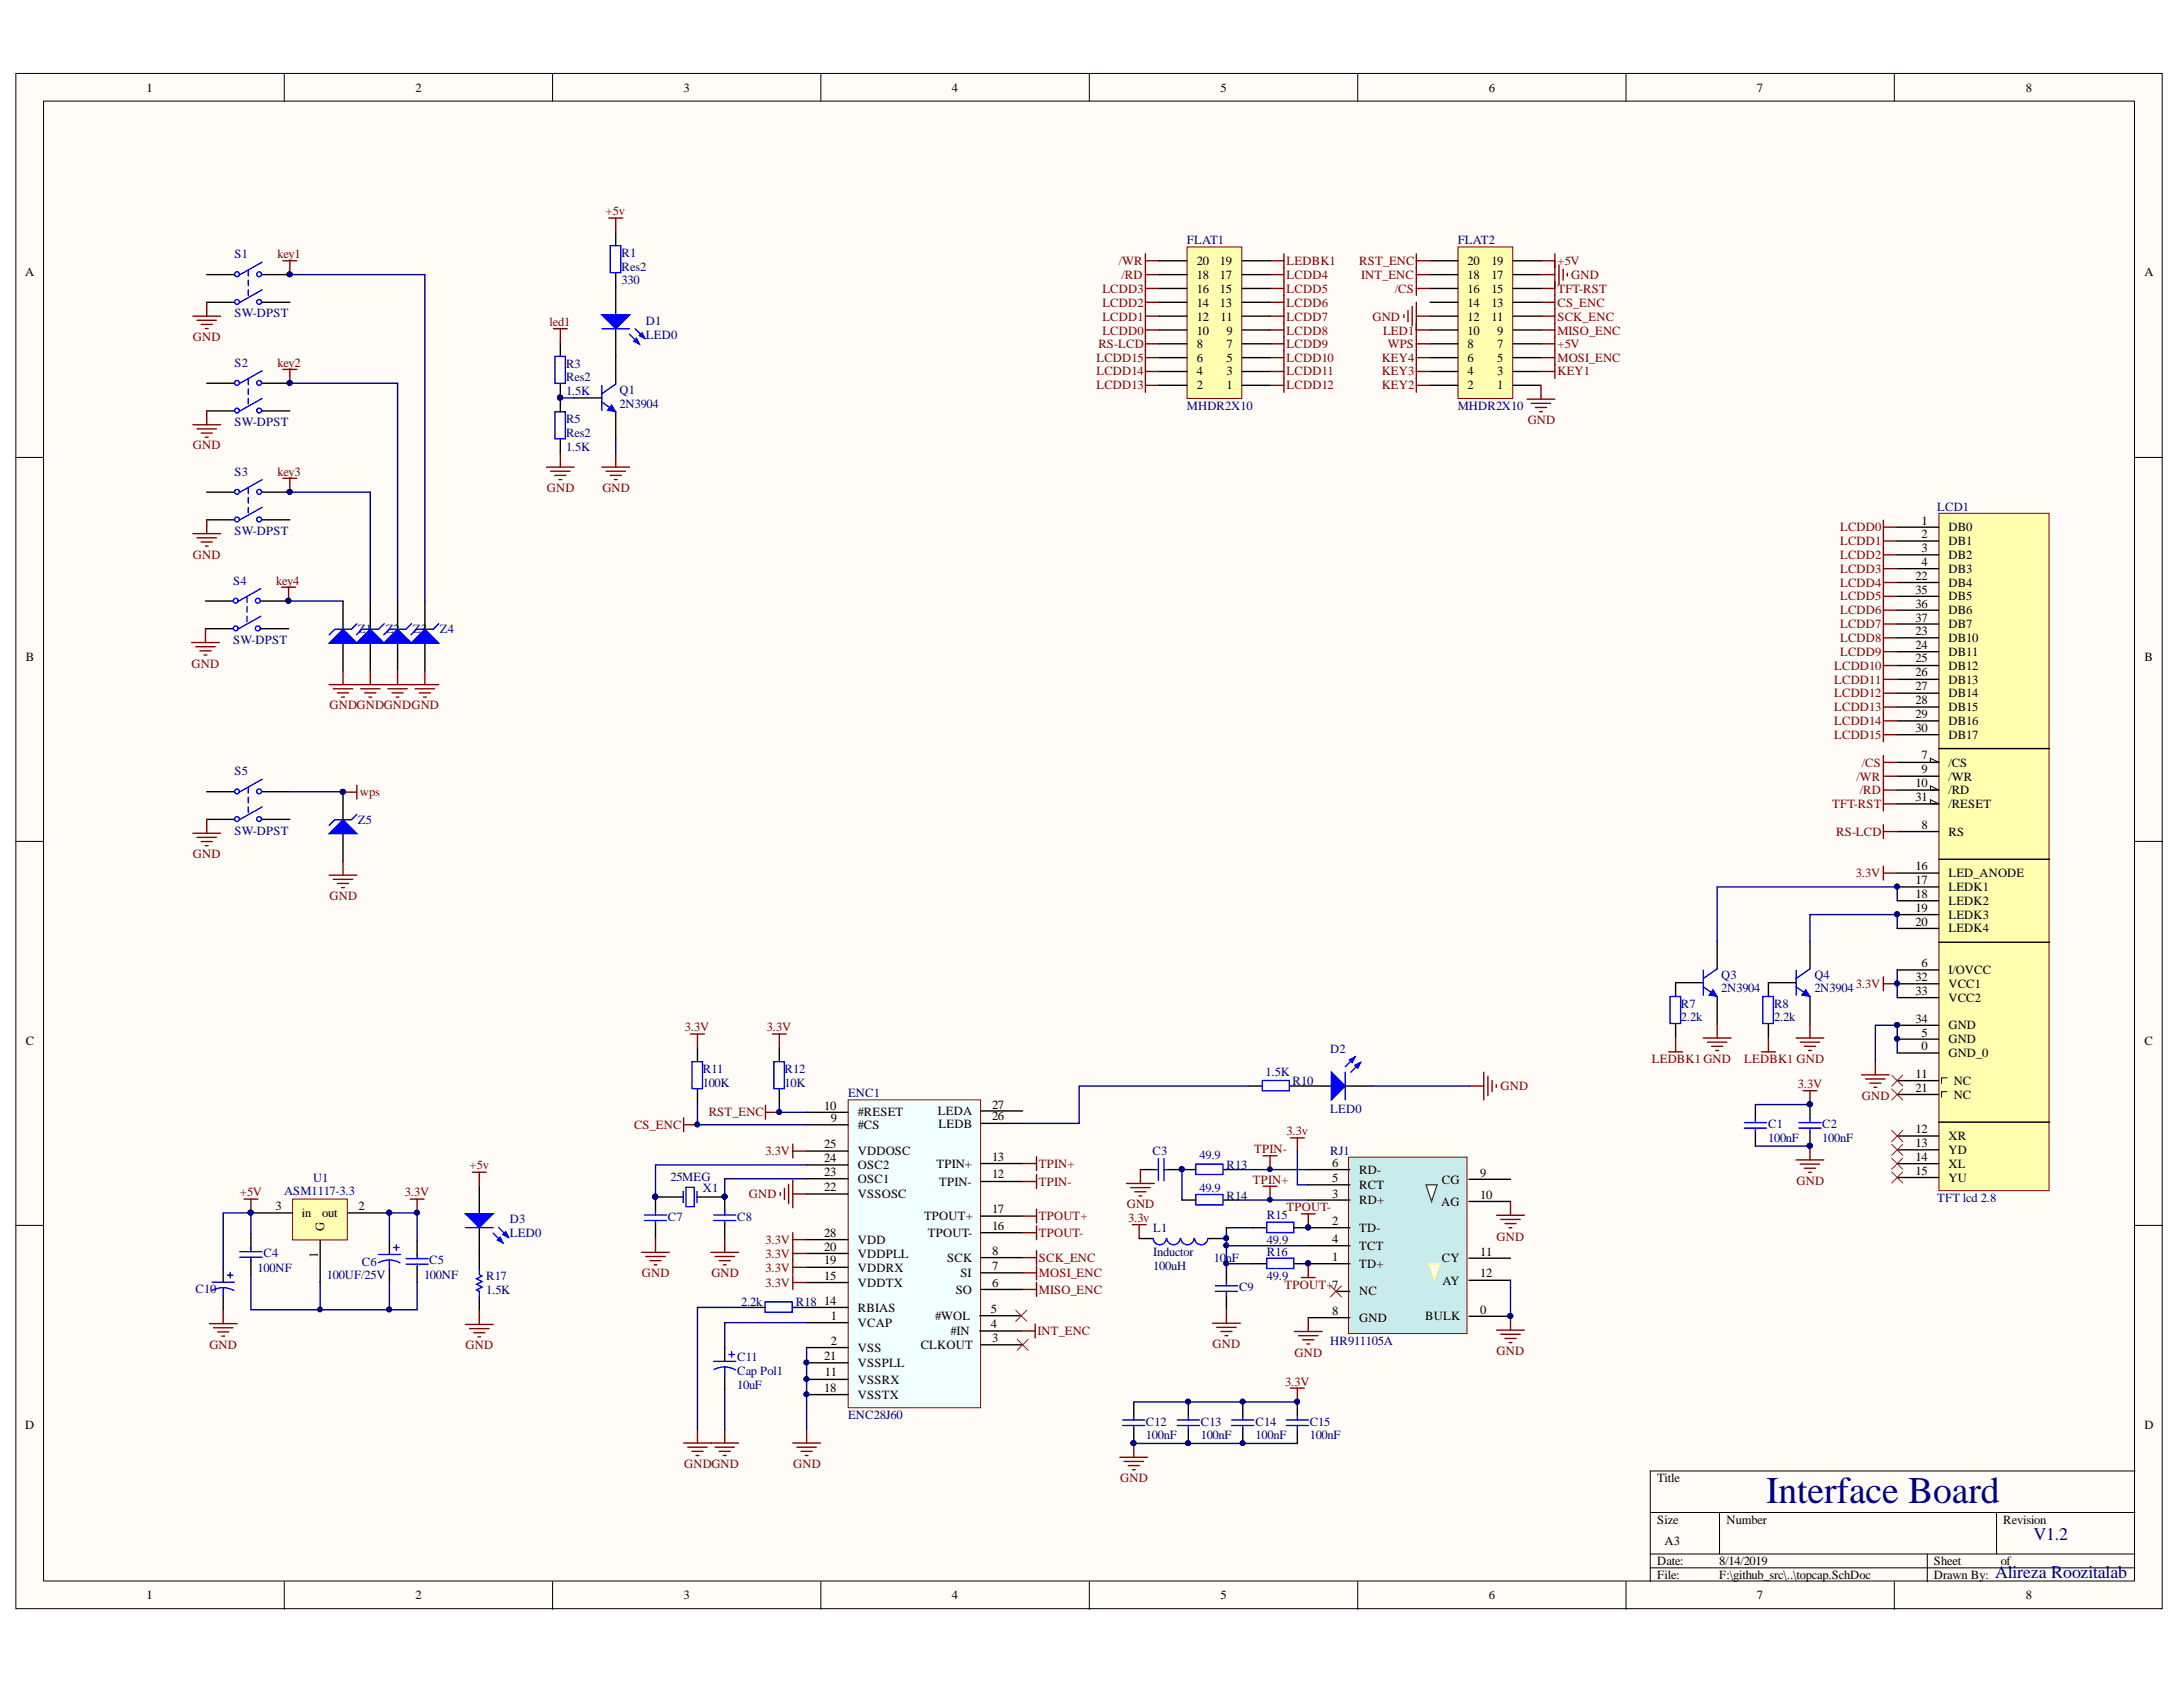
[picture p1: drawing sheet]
<svg xmlns="http://www.w3.org/2000/svg" width="279mm" height="216mm" viewBox="0 0 279 216" stroke-linecap="round" stroke-linejoin="round" font-family="sans-serif">
<defs><g id="words">
<text font-size="4.8" fill="#000080" x="226" y="192.4">Interface Board</text>
<g font-size="2.3" fill="#000080">
<text x="260.3" y="197.1">V1.2</text>
<text x="255.4" y="202">Alireza Roozitalab</text>
</g>
<g font-size="1.6">
<text x="18.8" y="11.7">1</text>
<text x="53.2" y="11.7">2</text>
<text x="87.5" y="11.7">3</text>
<text x="121.8" y="11.7">4</text>
<text x="156.2" y="11.7">5</text>
<text x="190.5" y="11.7">6</text>
<text x="224.9" y="11.7">7</text>
<text x="259.3" y="11.7">8</text>
<text x="3.2" y="35.4">A</text>
<text x="153.2" y="35.7">18</text>
<text x="153.2" y="33.9">20</text>
<text x="156.1" y="35.7">17</text>
<text x="156.1" y="33.9">19</text>
<text x="187.8" y="35.7">18</text>
<text x="187.8" y="33.9">20</text>
<text x="190.9" y="35.7">17</text>
<text x="190.9" y="33.9">19</text>
<text x="274.5" y="35.4">A</text>
<text x="153.2" y="41">12</text>
<text x="153.2" y="39.3">14</text>
<text x="153.2" y="37.5">16</text>
<text x="156.1" y="39.3">13</text>
<text x="156.1" y="37.5">15</text>
<text x="156.2" y="41">11</text>
<text x="187.8" y="41">12</text>
<text x="187.8" y="39.3">14</text>
<text x="187.8" y="37.5">16</text>
<text x="190.9" y="41">11</text>
<text x="190.9" y="39.3">13</text>
<text x="190.9" y="37.5">15</text>
<text x="153.2" y="46.3">6</text>
<text x="153.2" y="44.6">8</text>
<text x="153.2" y="42.8">10</text>
<text x="157" y="46.3">5</text>
<text x="157" y="44.6">7</text>
<text x="157" y="42.8">9</text>
<text x="187.8" y="46.3">6</text>
<text x="187.8" y="44.6">8</text>
<text x="187.8" y="42.8">10</text>
<text x="191.6" y="46.3">5</text>
<text x="191.6" y="44.6">7</text>
<text x="191.6" y="42.8">9</text>
<text x="153.2" y="49.8">2</text>
<text x="153.2" y="48">4</text>
<text x="157" y="49.8">1</text>
<text x="157" y="48">3</text>
<text x="187.8" y="49.8">2</text>
<text x="187.8" y="48">4</text>
<text x="191.6" y="49.8">1</text>
<text x="191.6" y="48">3</text>
<text x="245.9" y="67.1">1</text>
<text x="245.9" y="68.9">2</text>
<text x="245.9" y="70.7">3</text>
<text x="249.4" y="68">DB0</text>
<text x="249.4" y="69.8">DB1</text>
<text x="249.4" y="71.5">DB2</text>
<text x="245.1" y="74.2">22</text>
<text x="245.1" y="76">35</text>
<text x="245.1" y="77.8">36</text>
<text x="245.9" y="72.5">4</text>
<text x="249.4" y="73.3">DB3</text>
<text x="249.4" y="75.1">DB4</text>
<text x="249.4" y="76.8">DB5</text>
<text x="245.1" y="81.3">23</text>
<text x="245.1" y="83">24</text>
<text x="245.1" y="79.5">37</text>
<text x="249.4" y="82.2">DB10</text>
<text x="249.4" y="83.9">DB11</text>
<text x="249.4" y="78.6">DB6</text>
<text x="249.4" y="80.4">DB7</text>
<text x="3.3" y="84.5">B</text>
<text x="245.1" y="84.8">25</text>
<text x="245.1" y="86.6">26</text>
<text x="245.1" y="88.3">27</text>
<text x="249.4" y="85.7">DB12</text>
<text x="249.4" y="87.5">DB13</text>
<text x="249.4" y="89.3">DB14</text>
<text x="274.5" y="84.5">B</text>
<text x="245.1" y="90.1">28</text>
<text x="245.1" y="91.9">29</text>
<text x="245.1" y="93.7">30</text>
<text x="249.4" y="91">DB15</text>
<text x="249.4" y="92.8">DB16</text>
<text x="249.4" y="94.6">DB17</text>
<text x="245.1" y="100.7">10</text>
<text x="245.9" y="97.2">7</text>
<text x="245.9" y="99">9</text>
<text x="249.4" y="98.1">/CS</text>
<text x="249.4" y="99.9">/WR</text>
<text x="249.4" y="101.7">/RD</text>
<text x="245.1" y="102.5">31</text>
<text x="245.9" y="106.1">8</text>
<text x="249.4" y="107">RS</text>
<text x="249.4" y="103.4">/RESET</text>
<text x="245.1" y="111.4">16</text>
<text x="245.1" y="113.2">17</text>
<text x="249.4" y="112.2">LED_ANODE</text>
<text x="245.1" y="114.9">18</text>
<text x="245.1" y="116.7">19</text>
<text x="245.1" y="118.5">20</text>
<text x="249.4" y="114">LEDK1</text>
<text x="249.4" y="115.8">LEDK2</text>
<text x="249.4" y="117.5">LEDK3</text>
<text x="249.4" y="119.3">LEDK4</text>
<text x="245.1" y="125.6">32</text>
<text x="245.9" y="123.8">6</text>
<text x="249.4" y="124.6">I/OVCC</text>
<text x="245.1" y="127.3">33</text>
<text x="245.1" y="130.9">34</text>
<text x="249.4" y="126.4">VCC1</text>
<text x="249.4" y="128.2">VCC2</text>
<text x="249.4" y="131.7">GND</text>
<text x="3.3" y="133.7">C</text>
<text x="245.1" y="138">11</text>
<text x="245.9" y="134.4">0</text>
<text x="245.9" y="132.7">5</text>
<text x="249.4" y="135.3">GND_0</text>
<text x="249.4" y="133.5">GND</text>
<text x="274.5" y="133.7">C</text>
<text x="105.5" y="142">10</text>
<text x="106.3" y="143.6">9</text>
<text x="109.8" y="142.9">#RESET</text>
<text x="120" y="142.7">LEDA</text>
<text x="127" y="143.4">26</text>
<text x="127" y="141.9">27</text>
<text x="245.1" y="139.8">21</text>
<text x="250.1" y="138.8">NC</text>
<text x="250.1" y="140.6">NC</text>
<text x="105.5" y="148.7">24</text>
<text x="105.5" y="146.9">25</text>
<text x="109.8" y="144.5">#CS</text>
<text x="109.8" y="149.6">OSC2</text>
<text x="109.8" y="147.9">VDDOSC</text>
<text x="119.9" y="149.5">TPIN+</text>
<text x="120.1" y="144.3">LEDB</text>
<text x="127" y="148.5">13</text>
<text x="170.5" y="149.3">6</text>
<text x="245.1" y="145">12</text>
<text x="245.1" y="146.8">13</text>
<text x="245.1" y="148.5">14</text>
<text x="249.4" y="145.9">XR</text>
<text x="249.4" y="147.7">YD</text>
<text x="249.4" y="149.5">XL</text>
<text x="35.3" y="154.9">3</text>
<text x="38.6" y="155.8">in</text>
<text x="41.3" y="155.8">out</text>
<text x="45.9" y="154.9">2</text>
<text x="105.5" y="152.4">22</text>
<text x="105.5" y="150.5">23</text>
<text x="109.8" y="153.4">VSSOSC</text>
<text x="109.8" y="151.4">OSC1</text>
<text x="120.2" y="151.7">TPIN-</text>
<text x="127" y="150.8">12</text>
<text x="127" y="155.3">17</text>
<text x="170.5" y="153.3">3</text>
<text x="170.5" y="151.2">5</text>
<text x="174" y="154.1">RD+</text>
<text x="174" y="152.2">RCT</text>
<text x="174" y="150.2">RD-</text>
<text x="184.5" y="154.3">AG</text>
<text x="184.5" y="151.5">CG</text>
<text x="189.4" y="150.6">9</text>
<text x="189.4" y="153.4">10</text>
<text x="245.1" y="150.3">15</text>
<text x="249.4" y="151.2">YU</text>
<text x="40.7" y="161" transform="rotate(-90 40.7 161)">1</text>
<text x="41.5" y="157.5" transform="rotate(-90 41.5 157.5)">G</text>
<text x="105.5" y="161.8">19</text>
<text x="105.5" y="160.1">20</text>
<text x="105.5" y="158.3">28</text>
<text x="109.8" y="161">VDDPLL</text>
<text x="109.8" y="159.2">VDD</text>
<text x="118.3" y="156.1">TPOUT+</text>
<text x="118.8" y="158.3">TPOUT-</text>
<text x="121.2" y="161.5">SCK</text>
<text x="127" y="160.6">8</text>
<text x="127" y="157.4">16</text>
<text x="170.5" y="161.4">1</text>
<text x="170.5" y="156.7">2</text>
<text x="170.5" y="159.1">4</text>
<text x="174" y="157.7">TD-</text>
<text x="174" y="159.9">TCT</text>
<text x="184.5" y="161.5">CY</text>
<text x="189.4" y="160.7">11</text>
<text x="105.5" y="167">14</text>
<text x="105.5" y="163.8">15</text>
<text x="109.8" y="167.9">RBIAS</text>
<text x="109.8" y="164.7">VDDTX</text>
<text x="109.8" y="162.7">VDDRX</text>
<text x="122.3" y="165.6">SO</text>
<text x="122.9" y="163.4">SI</text>
<text x="127" y="164.7">6</text>
<text x="127" y="162.6">7</text>
<text x="174" y="162.2">TD+</text>
<text x="174" y="165.8">NC</text>
<text x="184.6" y="164.4">AY</text>
<text x="189.4" y="163.5">12</text>
<text x="106.3" y="168.9">1</text>
<text x="106.3" y="172.1">2</text>
<text x="109.8" y="169.8">VCAP</text>
<text x="109.8" y="173">VSS</text>
<text x="117.8" y="172.6">CLKOUT</text>
<text x="119.7" y="168.9">#WOL</text>
<text x="121.6" y="170.8">#IN</text>
<text x="126.8" y="170">4</text>
<text x="126.8" y="168">5</text>
<text x="127" y="171.8">3</text>
<text x="170.5" y="168.3">8</text>
<text x="174" y="169.1">GND</text>
<text x="182.4" y="169">BULK</text>
<text x="189.4" y="168.1">0</text>
<text x="105.5" y="178.1">18</text>
<text x="105.5" y="174">21</text>
<text x="105.6" y="176.2">11</text>
<text x="109.8" y="177.1">VSSRX</text>
<text x="109.8" y="179">VSSTX</text>
<text x="109.8" y="175">VSSPLL</text>
<text x="3.2" y="182.8">D</text>
<text x="274.5" y="182.8">D</text>
<text x="212.1" y="189.7">Title</text>
<text x="212.1" y="195">Size</text>
<text x="213" y="197.7">A3</text>
<text x="221" y="195">Number</text>
<text x="256.4" y="195">Revision</text>
<text x="212.1" y="200.3">Date:</text>
<text x="212.1" y="202.1">File:</text>
<text x="220" y="200.3">8/14/2019</text>
<text x="220" y="202.1">F:\github_src\..\topcap.SchDoc</text>
<text x="247.5" y="200.3">Sheet</text>
<text x="247.5" y="202.1">Drawn By:</text>
<text x="256.1" y="200.3">of</text>
<text x="18.8" y="204.7">1</text>
<text x="53.2" y="204.7">2</text>
<text x="87.5" y="204.7">3</text>
<text x="121.8" y="204.7">4</text>
<text x="156.2" y="204.7">5</text>
<text x="190.5" y="204.7">6</text>
<text x="224.9" y="204.7">7</text>
<text x="259.3" y="204.7">8</text>
</g>
<g font-size="1.6" fill="#800000">
<text x="77.5" y="27.5">+5v</text>
<text x="35.5" y="33">key1</text>
<text x="143.2" y="33.9">/WR</text>
<text x="143.5" y="35.7">/RD</text>
<text x="164.7" y="35.7">LCDD4</text>
<text x="164.7" y="33.9">LEDBK1</text>
<text x="174" y="33.9">RST_ENC</text>
<text x="174.2" y="35.7">INT_ENC</text>
<text x="199.3" y="33.9">+5V</text>
<text x="201.1" y="35.7">GND</text>
<text x="70.3" y="41.7">led1</text>
<text x="141.1" y="41">LCDD1</text>
<text x="141.1" y="39.3">LCDD2</text>
<text x="141.1" y="37.5">LCDD3</text>
<text x="164.7" y="37.5">LCDD5</text>
<text x="164.7" y="39.3">LCDD6</text>
<text x="164.7" y="41">LCDD7</text>
<text x="175.7" y="41">GND</text>
<text x="178.5" y="37.5">/CS</text>
<text x="199.3" y="37.5">TFT-RST</text>
<text x="199.3" y="41">SCK_ENC</text>
<text x="199.3" y="39.3">CS_ENC</text>
<text x="24.7" y="43.7">GND</text>
<text x="35.5" y="47">key2</text>
<text x="140.3" y="46.3">LCDD15</text>
<text x="140.6" y="44.6">RS-LCD</text>
<text x="141.1" y="42.8">LCDD0</text>
<text x="164.7" y="42.8">LCDD8</text>
<text x="164.7" y="44.6">LCDD9</text>
<text x="164.7" y="46.3">LCDD10</text>
<text x="176.8" y="46.3">KEY4</text>
<text x="177" y="42.8">LED1</text>
<text x="177.6" y="44.6">WPS</text>
<text x="199.3" y="42.8">MISO_ENC</text>
<text x="199.3" y="46.3">MOSI_ENC</text>
<text x="199.3" y="44.6">+5V</text>
<text x="140.3" y="49.8">LCDD13</text>
<text x="140.3" y="48">LCDD14</text>
<text x="164.7" y="48">LCDD11</text>
<text x="164.7" y="49.8">LCDD12</text>
<text x="176.8" y="49.8">KEY2</text>
<text x="176.8" y="48">KEY3</text>
<text x="199.3" y="48">KEY1</text>
<text x="24.7" y="57.5">GND</text>
<text x="195.5" y="54.3">GND</text>
<text x="35.5" y="60.9">key3</text>
<text x="70" y="63">GND</text>
<text x="77.1" y="63">GND</text>
<text x="24.7" y="71.5">GND</text>
<text x="235.5" y="68">LCDD0</text>
<text x="235.5" y="69.8">LCDD1</text>
<text x="235.5" y="71.5">LCDD2</text>
<text x="35.3" y="74.8">key4</text>
<text x="235.5" y="73.3">LCDD3</text>
<text x="235.5" y="75.1">LCDD4</text>
<text x="235.5" y="76.8">LCDD5</text>
<text x="235.5" y="78.6">LCDD6</text>
<text x="235.5" y="80.4">LCDD7</text>
<text x="235.5" y="82.2">LCDD8</text>
<text x="235.5" y="83.9">LCDD9</text>
<text x="24.5" y="85.5">GND</text>
<text x="234.8" y="85.7">LCDD10</text>
<text x="234.8" y="87.5">LCDD11</text>
<text x="234.8" y="89.3">LCDD12</text>
<text x="42.2" y="90.8">GNDGNDGNDGND</text>
<text x="234.8" y="91">LCDD13</text>
<text x="234.8" y="92.8">LCDD14</text>
<text x="234.8" y="94.6">LCDD15</text>
<text x="46.1" y="101.9">wps</text>
<text x="237.6" y="99.9">/WR</text>
<text x="238" y="101.7">/RD</text>
<text x="238.3" y="98.1">/CS</text>
<text x="234.5" y="103.4">TFT-RST</text>
<text x="235" y="107">RS-LCD</text>
<text x="24.7" y="109.9">GND</text>
<text x="237.5" y="112.2">3.3V</text>
<text x="42.2" y="115.2">GND</text>
<text x="87.7" y="132">3.3V</text>
<text x="98.1" y="132">3.3V</text>
<text x="237.5" y="126.4">3.3V</text>
<text x="211.4" y="136">LEDBK1 GND</text>
<text x="223.3" y="136">LEDBK1 GND</text>
<text x="90.7" y="142.9">RST_ENC</text>
<text x="192.1" y="139.5">GND</text>
<text x="230.1" y="139.3">3.3V</text>
<text x="238.3" y="140.8">GND</text>
<text x="60.1" y="149.6">+5v</text>
<text x="81.2" y="144.5">CS_ENC</text>
<text x="98" y="147.9">3.3V</text>
<text x="133" y="149.5">TPIN+</text>
<text x="160.5" y="147.5">TPIN-</text>
<text x="164.7" y="145.2">3.3v</text>
<text x="30.7" y="153.1">+5V</text>
<text x="51.8" y="153.1">3.3V</text>
<text x="95.9" y="153.4">GND</text>
<text x="133" y="151.7">TPIN-</text>
<text x="144.2" y="154.6">GND</text>
<text x="160.4" y="151.5">TPIN+</text>
<text x="164.7" y="155">TPOUT-</text>
<text x="229.9" y="151.7">GND</text>
<text x="98" y="159.2">3.3V</text>
<text x="98" y="161">3.3V</text>
<text x="133" y="161.5">SCK_ENC</text>
<text x="133" y="156.1">TPOUT+</text>
<text x="133" y="158.3">TPOUT-</text>
<text x="144.4" y="156.4">3.3v</text>
<text x="191.6" y="158.8">GND</text>
<text x="82.2" y="163.5">GND</text>
<text x="91" y="163.5">GND</text>
<text x="98" y="162.7">3.3V</text>
<text x="98" y="164.7">3.3V</text>
<text x="133" y="165.6">MISO_ENC</text>
<text x="133" y="163.4">MOSI_ENC</text>
<text x="164.4" y="164.9">TPOUT+7</text>
<text x="26.8" y="172.6">GND</text>
<text x="59.6" y="172.7">GND</text>
<text x="132.8" y="170.8">INT_ENC</text>
<text x="155.2" y="172.5">GND</text>
<text x="165.7" y="173.6">GND</text>
<text x="191.6" y="173.5">GND</text>
<text x="164.5" y="177.3">3.3V</text>
<text x="87.6" y="187.9">GNDGND</text>
<text x="101.5" y="187.9">GND</text>
<text x="143.4" y="189.7">GND</text>
</g>
<g font-size="1.6" fill="#000080">
<text x="30" y="33">S1</text>
<text x="79.5" y="32.8">R1</text>
<text x="79.5" y="34.6">Res2</text>
<text x="151.9" y="31.2">FLAT1</text>
<text x="186.6" y="31.2">FLAT2</text>
<text x="30" y="40.6">SW-DPST</text>
<text x="79.5" y="36.4">330</text>
<text x="82.7" y="41.5">D1</text>
<text x="30" y="47">S2</text>
<text x="72.4" y="47">R3</text>
<text x="82.7" y="43.3">LED0</text>
<text x="72.4" y="50.6">1.5K</text>
<text x="72.4" y="48.8">Res2</text>
<text x="79.3" y="50.4">Q1</text>
<text x="79.3" y="52.2">2N3904</text>
<text x="151.9" y="52.5">MHDR2X10</text>
<text x="186.6" y="52.5">MHDR2X10</text>
<text x="30" y="54.6">SW-DPST</text>
<text x="72.4" y="57.7">1.5K</text>
<text x="72.4" y="54.1">R5</text>
<text x="72.4" y="55.9">Res2</text>
<text x="30" y="60.9">S3</text>
<text x="247.9" y="65.4">LCD1</text>
<text x="30" y="68.5">SW-DPST</text>
<text x="29.8" y="74.8">S4</text>
<text x="29.8" y="82.4">SW-DPST</text>
<text x="45.8" y="81.1">Z1</text>
<text x="49.4" y="81.1">Z2</text>
<text x="52.8" y="81.1">Z3</text>
<text x="56.3" y="81.1">Z4</text>
<text x="30" y="99.2">S5</text>
<text x="30" y="106.8">SW-DPST</text>
<text x="45.8" y="105.5">Z5</text>
<text x="220.3" y="125.2">Q3</text>
<text x="232.2" y="125.2">Q4</text>
<text x="215.1" y="130.7">2.2k</text>
<text x="215.1" y="128.9">R7</text>
<text x="220.3" y="127">2N3904</text>
<text x="227.1" y="130.7">2.2k</text>
<text x="227.1" y="128.9">R8</text>
<text x="232.2" y="127">2N3904</text>
<text x="89.9" y="137.3">R11</text>
<text x="100.4" y="137.3">R12</text>
<text x="162" y="137.7">1.5K</text>
<text x="170.3" y="134.8">D2</text>
<text x="89.9" y="139.1">100K</text>
<text x="100.4" y="139.1">10K</text>
<text x="108.5" y="140.4">ENC1</text>
<text x="165.4" y="138.9">R10</text>
<text x="170.3" y="142.4">LED0</text>
<text x="147.5" y="147.8">C3</text>
<text x="153.5" y="148.4">49.9</text>
<text x="157" y="149.6">R13</text>
<text x="170.3" y="147.8">RJ1</text>
<text x="226.3" y="146.2">100nF</text>
<text x="226.3" y="144.4">C1</text>
<text x="233.2" y="146.2">100nF</text>
<text x="233.2" y="144.4">C2</text>
<text x="36.3" y="152.9">ASM1117-3.3</text>
<text x="40.1" y="151.3">U1</text>
<text x="85.8" y="151.2">25MEG</text>
<text x="89.9" y="152.6">X1</text>
<text x="153.5" y="152.6">49.9</text>
<text x="157" y="153.5">R14</text>
<text x="247.9" y="153.9">TFT lcd 2.8</text>
<text x="33.7" y="160.9">C4</text>
<text x="46.3" y="162">C6</text>
<text x="54.9" y="161.8">C5</text>
<text x="65.3" y="156.6">D3</text>
<text x="65.3" y="158.3">LED0</text>
<text x="85.5" y="156.2">C7</text>
<text x="94.3" y="156.2">C8</text>
<text x="147.6" y="157.7">L1</text>
<text x="147.6" y="160.8">Inductor</text>
<text x="155.4" y="161.5">10nF</text>
<text x="162.1" y="159.3">49.9</text>
<text x="162.1" y="156.1">R15</text>
<text x="162.1" y="160.7">R16</text>
<text x="25" y="165.5">C10</text>
<text x="33" y="162.8">100NF</text>
<text x="41.8" y="163.7">100UF/25V</text>
<text x="54.3" y="163.7">100NF</text>
<text x="62.2" y="165.6">1.5K</text>
<text x="62.2" y="163.8">R17</text>
<text x="94.8" y="167.2">2.2k</text>
<text x="101.9" y="167.2">R18</text>
<text x="147.6" y="162.6">100uH</text>
<text x="158.6" y="165.3">C9</text>
<text x="162.1" y="163.8">49.9</text>
<text x="170.3" y="172.2">HR911105A</text>
<text x="94.3" y="177.8">10uF</text>
<text x="94.3" y="174.2">C11</text>
<text x="94.3" y="176">Cap Pol1</text>
<text x="108.5" y="181.6">ENC28J60</text>
<text x="146.7" y="184.2">100nF</text>
<text x="146.7" y="182.5">C12</text>
<text x="153.7" y="184.2">100nF</text>
<text x="153.7" y="182.5">C13</text>
<text x="160.7" y="184.2">100nF</text>
<text x="160.7" y="182.5">C14</text>
<text x="167.6" y="184.2">100nF</text>
<text x="167.6" y="182.5">C15</text>
</g>
</g></defs>
<g fill="#fffcf8" stroke="#000" stroke-width=".13">
<path d="M2 9.4h274.7v196.5h-274.7z"/>
<path d="M5.6 12.9h267.6v189.4h-267.6z"/>
</g>
<g fill="none" stroke="#000" stroke-width=".13">
<path d="M36.4 9.4v3.5M70.7 9.4v3.5M105.1 9.4v3.5M139.4 9.4v3.5M173.8 9.4v3.5M208.1 9.4v3.5M242.5 9.4v3.5M2 58.5h3.6M273.3 58.5h3.5M2 107.7h3.6M273.3 107.7h3.5M2 156.8h3.6"/>
<path d="M273.3 156.8h3.5M211.2 193.6h62.1M211.2 198.9h62.1M220.1 193.6v5.3M246.7 198.9v3.5M255.5 193.6v5.3M273.3 188.3h-62.1v14.1M36.4 202.4v3.6M70.7 202.4v3.6M105.1 202.4v3.6M139.4 202.4v3.6M173.8 202.4v3.6"/>
<path d="M208.1 202.4v3.6M211.2 200.7h62.1M242.5 202.4v3.6"/>
</g>
<g fill="none" stroke="#000" stroke-width=".18">
<path d="M26.5 35.1h3.5M26.5 38.7h3.5M33.5 35.1h3.6M33.5 38.7h3.6M26.5 49h3.5M26.5 52.6h3.5M33.5 49h3.6M33.5 52.6h3.6M26.3 76.9h3.5M26.5 63h3.5M26.5 66.5h3.5M33.4 76.9h3.5"/>
<path d="M33.5 63h3.6M33.5 66.5h3.6M26.3 80.5h3.5M33.4 80.5h3.5M26.5 101.3h3.5M26.5 104.9h3.5M33.5 101.3h3.6M33.5 104.9h3.6M28.6 162.3v1.8M28.6 165.9v1.7"/>
</g>
<g fill="#000080" stroke="#000080" stroke-width=".13">
<circle cx="37.1" cy="35.1" r=".31"/>
<circle cx="37.1" cy="49" r=".31"/>
<circle cx="37.1" cy="62.9" r=".31"/>
<circle cx="36.9" cy="76.9" r=".31"/>
</g>
<g fill="none" stroke="#00f" stroke-width=".18">
<path d="M31.8 34.6v.7M31.8 35.9v.7M31.8 37.1v.7M33.5 37.1l-2.8 1.6M33.5 33.6l-2.8 1.5M31.8 48.5v.7M31.8 49.8v.7M31.8 51v.7M33.5 51l-2.8 1.6M33.5 47.5l-2.8 1.5M31.6 76.4v.7M31.6 77.6v.7"/>
<path d="M31.6 78.9v.7M31.8 62.5v.7M31.8 63.7v.7M31.8 64.9v.7M33.4 78.9l-2.8 1.6M33.4 75.3l-2.8 1.6M33.5 64.9l-2.8 1.6M33.5 61.4l-2.8 1.6M33.5 99.7l-2.8 1.6M31.8 100.8v.7M31.8 102v.7M31.8 103.3v.7"/>
<path d="M33.5 103.3l-2.8 1.6M27.1 164.1h2.9M28.6 164.8l.7 .1 .6 .3M28.6 164.8l-.7 .1-.7 .2M28.6 164.8v1.1M29.1 163.2h.7M29.5 162.8v.8"/>
<circle cx="30.3" cy="35.1" r=".31"/>
<circle cx="30.3" cy="38.6" r=".31"/>
<circle cx="33.2" cy="35.1" r=".31"/>
<circle cx="33.2" cy="38.6" r=".31"/>
<circle cx="30.3" cy="49" r=".31"/>
<circle cx="30.3" cy="52.5" r=".31"/>
<circle cx="33.2" cy="49" r=".31"/>
<circle cx="33.2" cy="52.5" r=".31"/>
<circle cx="30.2" cy="76.9" r=".31"/>
<circle cx="30.3" cy="66.5" r=".31"/>
<circle cx="30.3" cy="62.9" r=".31"/>
<circle cx="33" cy="76.9" r=".31"/>
<circle cx="33.2" cy="66.5" r=".31"/>
<circle cx="33.2" cy="62.9" r=".31"/>
<circle cx="30.2" cy="80.4" r=".31"/>
<circle cx="33" cy="80.4" r=".31"/>
<circle cx="30.3" cy="104.8" r=".31"/>
<circle cx="30.3" cy="101.3" r=".31"/>
<circle cx="33.2" cy="104.8" r=".31"/>
<circle cx="33.2" cy="101.3" r=".31"/>
</g>
<path d="M37.4 153.5h7.1v5.2h-7.1z" fill="#ffffb0" stroke="#800000" stroke-width=".13"/>
<path d="M32.1 155.2h5.3M32.1 157.9v1.8M41 158.8v5.3M44.5 155.2h5.3M49.8 158.8v1.7M53.4 158.8v1.7M61.3 151.8v3.5M61.3 157.1v3.5M32.1 161.4v1.8M49.8 162.3v1.8M53.4 162.3v1.8" fill="none" stroke="#000" stroke-width=".18"/>
<g fill="#000080" stroke="#000080" stroke-width=".13">
<circle cx="32.1" cy="155.2" r=".31"/>
<circle cx="49.8" cy="155.2" r=".31"/>
<circle cx="41" cy="167.6" r=".31"/>
<circle cx="53.4" cy="155.2" r=".31"/>
<circle cx="49.8" cy="167.6" r=".31"/>
</g>
<g fill="none" stroke="#00f" stroke-width=".18">
<path d="M32.1 159.7v.5M50.4 159.7h.7M50.7 159.3v.7M30.7 160.2h2.8M30.7 160.9h2.8M32.1 160.9v.5M48.4 160.5h2.9M49.8 161.3h.7l.7 .3M49.8 161.3h-.7l-.6 .3M49.8 161.2v1.1M52 161.1h2.8M52 161.8h2.8"/>
<path d="M53.4 160.5v.6M53.4 161.8v.5"/>
</g>
<path d="M49.8 158.8v-3.6h3.6v3.6M32.1 163.2v4.4h17.7v-3.5M41 164.1v3.5M53.4 164.1v3.5h-3.6" fill="none" stroke="#000080" stroke-width=".18"/>
<path d="M31.2 153.5h1.8M32.1 153.5v1.7M52.5 153.5h1.8M53.4 153.5v1.7M26.8 169.4h3.5M27.3 169.9h2.5M27.9 170.5h1.4M28.4 171h.3M28.6 167.6v1.8" fill="none" stroke="#800000" stroke-width=".18"/>
<path d="M59.6 155.3h3.5l-1.8 1.8z" fill="#00f"/>
<path d="M59.6 155.3h3.5l-1.8 1.8zM63.1 157.8l1.3 1.3M63.8 157.1l1.3 1.2" fill="none" stroke="#00f" stroke-width=".18"/>
<path d="M63.7 158.7l.3-.4 .4 .8z" fill="#00f"/>
<path d="M63.7 158.7l.3-.4 .4 .8z" fill="none" stroke="#00f" stroke-width=".18"/>
<path d="M64.4 158l.3-.4 .4 .7z" fill="#00f"/>
<path d="M59.6 157.1h3.5M64.4 158l.3-.4 .4 .7zM61.3 162.4v.7l.4 .2-.7 .4 .7 .3-.7 .4 .7 .3-.7 .4 .3 .2v.7" fill="none" stroke="#00f" stroke-width=".18"/>
<path d="M78.8 36.8v3.5M78.8 42.1v3.5M61.3 160.6v1.8M61.3 166v1.7" fill="none" stroke="#000" stroke-width=".18"/>
<path d="M60.5 150h1.7M61.3 150v1.8M59.6 169.5h3.5M60.1 170h2.5M60.6 170.6h1.5M61.2 171.1h.3M61.3 167.7v1.8" fill="none" stroke="#800000" stroke-width=".18"/>
<path d="M32.1 157.9v-2.7h-3.5v7.1" fill="none" stroke="#000080" stroke-width=".18"/>
<circle cx="32.1" cy="155.2" r=".31" fill="#000080" stroke="#000080" stroke-width=".13"/>
<path d="M77 40.3h3.6l-1.8 1.8z" fill="#00f"/>
<path d="M77 40.3h3.6l-1.8 1.8zM80.6 42.8l1.2 1.2M81.3 42.1l1.2 1.2" fill="none" stroke="#00f" stroke-width=".18"/>
<path d="M81.1 43.7l.4-.4 .3 .7z" fill="#00f"/>
<path d="M81.1 43.7l.4-.4 .3 .7z" fill="none" stroke="#00f" stroke-width=".18"/>
<path d="M81.8 43l.4-.4 .3 .7z" fill="#00f"/>
<path d="M71 45.6h1.4v3.5h-1.4zM71 52.7h1.4v3.4h-1.4zM77 42.1h3.6M77 51.5l1.8 1.2M77 49.3v3.2M78.8 49.2l-1.8 1.2M81.8 43l.4-.4 .3 .7z" fill="none" stroke="#00f" stroke-width=".18"/>
<path d="M69.9 59.8h3.6M70.8 42.1h1.8M71.7 42.1v1.7M71.7 58v1.8M77 59.8h3.6M78.8 58v1.8M70.5 60.3h2.5M71 60.8h1.4M71.5 61.4h.4M77.6 60.3h2.4M78.1 60.8h1.4M78.6 61.4h.4" fill="none" stroke="#800000" stroke-width=".18"/>
<path d="M71.7 50.9h1.8M78.8 56.2v1.8" fill="none" stroke="#000080" stroke-width=".18"/>
<path d="M71.7 43.8v1.8M71.7 49.2v3.5M71.7 56.2v1.8M73.5 50.9h3.5M78.8 45.6v3.6M78.8 52.7v3.5" fill="none" stroke="#000" stroke-width=".18"/>
<circle cx="71.7" cy="50.9" r=".31" fill="#000080" stroke="#000080" stroke-width=".13"/>
<path d="M78.3 51.8l.5 .9-1.1-.2z" fill="#00f"/>
<path d="M78.3 51.8l.5 .9-1.1-.2z" fill="none" stroke="#00f" stroke-width=".13"/>
<path d="M78.8 29.7v1.7M78.8 35v1.8M166.9 139h3.5M172.2 139h3.5" fill="none" stroke="#000" stroke-width=".18"/>
<path d="M78.1 31.4h1.3v3.5h-1.3z" fill="none" stroke="#00f" stroke-width=".18"/>
<path d="M77.9 27.9h1.8M78.8 27.9v1.8" fill="none" stroke="#800000" stroke-width=".18"/>
<path d="M170.4 137.2l1.8 1.8-1.8 1.8z" fill="#00f"/>
<path d="M170.4 137.2l1.8 1.8-1.8 1.8zM173.4 135.3l-1.2 1.2M174.1 136l-1.2 1.2" fill="none" stroke="#00f" stroke-width=".18"/>
<path d="M173.4 136.3l.7-.3-.3 .7z" fill="#00f"/>
<path d="M173.4 136.3l.7-.3-.3 .7z" fill="none" stroke="#00f" stroke-width=".18"/>
<path d="M172.7 135.6l.7-.3-.3 .7z" fill="#00f"/>
<path d="M172.2 137.2v3.6M172.7 135.6l.7-.3-.3 .7z" fill="none" stroke="#00f" stroke-width=".18"/>
<g fill="none" stroke="#800000" stroke-width=".18">
<path d="M146.6 32.5v17.7M146.6 38.7h1.8M146.6 36.9h1.8M146.6 35.1h1.8M146.6 33.4h1.8M162.6 38.7h1.7M162.6 36.9h1.7M162.6 35.1h1.7M162.6 33.4h1.7M164.3 32.5v17.7M181.3 36.9h1.7M181.3 36v1.8"/>
<path d="M197.2 36.9h1.8M197.2 33.4h1.8M199 32.5v1.8M199 36v1.8M146.6 42.2h1.8M146.6 40.5h1.8M146.6 44h1.8M146.6 45.8h1.8M146.6 47.5h1.8M146.6 49.3h1.8M162.6 42.2h1.7M162.6 40.5h1.7"/>
<path d="M162.6 44h1.7M162.6 45.8h1.7M162.6 47.5h1.7M162.6 49.3h1.7M188.1 139h1.8M189.9 137.2v3.6M190.4 137.8v2.4M191 138.3v1.4M191.5 138.8v.4"/>
</g>
<path d="M151.9 31.6h7v19.4h-7z" fill="#ffffb0" stroke="#800000" stroke-width=".13"/>
<g fill="none" stroke="#000" stroke-width=".18">
<path d="M148.4 38.7h3.5M148.4 36.9h3.5M148.4 35.1h3.5M148.4 33.4h3.5M159 38.7h3.6M159 36.9h3.6M159 35.1h3.6M159 33.4h3.6M148.4 49.3h3.5M148.4 47.5h3.5M148.4 45.8h3.5M148.4 44h3.5"/>
<path d="M148.4 42.2h3.5M148.4 40.5h3.5M159 49.3h3.6M159 47.5h3.6M159 45.8h3.6M159 44h3.6M159 42.2h3.6M159 40.5h3.6"/>
</g>
<path d="M186.6 31.6h7v19.4h-7z" fill="#ffffb0" stroke="#800000" stroke-width=".13"/>
<g fill="none" stroke="#000" stroke-width=".18">
<path d="M183 38.7h3.6M183 36.9h3.6M183 35.1h3.6M183 33.4h3.6M193.7 38.7h3.5M193.7 36.9h3.5M193.7 35.1h3.5M193.7 33.4h3.5M183 49.3h3.6M183 47.5h3.6M183 45.8h3.6M183 44h3.6"/>
<path d="M183 42.2h3.6M183 40.5h3.6M193.7 49.3h3.5M193.7 47.5h3.5M193.7 45.8h3.5M193.7 44h3.5M193.7 42.2h3.5M193.7 40.5h3.5"/>
</g>
<g fill="none" stroke="#800000" stroke-width=".18">
<path d="M180.2 39.8v1.4M180.7 39.2v2.5M181.3 35.1h1.7M181.3 32.5v3.5M181.3 38.7v11.5M181.3 33.4h1.7M197.2 35.1h1.8M197.2 38.7h1.8M199 33.4v3.5M199 37.8v10.6M199.5 33.9v2.5M200.1 34.4v1.5"/>
<path d="M200.6 35v.3M179.7 40.3v.3M181.3 42.2h1.7M181.3 44h1.7M181.3 45.8h1.7M181.3 40.5h1.7M181.3 47.5h1.7M181.3 49.3h1.7M195.5 51.1h3.5M196 51.6h2.5M196.5 52.1h1.4M197.1 52.7h.3"/>
<path d="M197.2 42.2h1.8M197.2 44h1.8M197.2 45.8h1.8M197.2 40.5h1.8M197.2 47.5h1.8M197.2 49.3v1.8"/>
</g>
<path d="M248.2 65.7h14.1v86.7h-14.1z" fill="#ffffb0" stroke="#800000" stroke-width=".13"/>
<g fill="none" stroke="#000" stroke-width=".18">
<path d="M242.8 67.5h5.3M242.8 69.2h5.3M242.8 71h5.3M242.8 72.8h5.3M242.8 74.5h5.3M242.8 76.3h5.3M242.8 78.1h5.3M242.8 79.9h5.3M242.8 97.6h5.3M242.8 99.3h5.3M242.8 81.6h5.3M242.8 83.4h5.3"/>
<path d="M242.8 85.2h5.3M242.8 86.9h5.3M242.8 88.7h5.3M242.8 90.5h5.3M242.8 92.3h5.3M242.8 94h5.3M248.1 95.8h14.2M242.8 106.4h5.3M242.8 101.1h5.3M242.8 111.7h5.3M242.8 113.5h5.3M242.8 115.3h5.3"/>
<path d="M242.8 117h5.3M242.8 118.8h5.3M242.8 102.9h5.3M248.1 110h14.2M226.3 125.8h3.6M231.7 120.4v3.6M231.7 127.5v3.6M242.8 134.8h5.3M242.8 133h5.3M242.8 124.1h5.3M242.8 138.3h5.3M242.8 125.9h5.3"/>
<path d="M242.8 127.7h5.3M242.8 131.2h5.3M248.1 120.6h14.2M242.8 145.4h5.3M242.8 147.2h5.3M242.8 148.9h5.3M242.8 150.7h5.3M242.8 140.1h5.3M248.1 143.6h14.2"/>
</g>
<g fill="#000080" stroke="#000080" stroke-width=".13">
<circle cx="242.8" cy="132.9" r=".31"/>
<circle cx="242.8" cy="113.5" r=".31"/>
<circle cx="242.8" cy="117" r=".31"/>
<circle cx="242.8" cy="125.9" r=".31"/>
<circle cx="242.8" cy="131.2" r=".31"/>
</g>
<path d="M247.1 97l1 .6h-1zM247.1 100.6l1 .5h-1zM247.1 102.4l1 .5h-1zM249.2 137.9h-.7v.8M249.2 139.7h-.7v.7" fill="none" stroke="#000" stroke-width=".13"/>
<g fill="none" stroke="#800000" stroke-width=".18">
<path d="M241.1 66.6v28.3M241.1 67.5h1.7M241.1 69.2h1.7M241.1 71h1.7M241.1 72.8h1.7M241.1 74.5h1.7M241.1 76.3h1.7M241.1 78.1h1.7M241.1 79.9h1.7M241.1 96.7v7.1M241.1 81.6h1.7M241.1 83.4h1.7"/>
<path d="M241.1 85.2h1.7M241.1 86.9h1.7M241.1 88.7h1.7M241.1 90.5h1.7M241.1 92.3h1.7M241.1 94h1.7M241.1 97.6h1.7M241.1 99.3h1.7M241.1 105.5v1.8M241.1 110.9v1.7M241.1 101.1h1.7M241.1 102.9h1.7"/>
<path d="M241.1 106.4h1.7M241.1 111.7h1.7"/>
</g>
<path d="M229.9 126.3l1.8 1.2M229.9 124.2v3.2M231.7 124l-1.8 1.2" fill="none" stroke="#00f" stroke-width=".18"/>
<path d="M231.1 126.6l.6 .9-1.1-.1z" fill="#00f"/>
<path d="M231.1 126.6l.6 .9-1.1-.1z" fill="none" stroke="#00f" stroke-width=".13"/>
<path d="M214.5 125.8h3.5M219.8 120.4v3.6M219.8 127.5v3.6" fill="none" stroke="#000" stroke-width=".18"/>
<path d="M218 126.3l1.8 1.2M218 124.2v3.2M219.8 124l-1.8 1.2" fill="none" stroke="#00f" stroke-width=".18"/>
<path d="M219.2 126.6l.6 .9-1.1-.1z" fill="#00f"/>
<path d="M219.2 126.6l.6 .9-1.1-.1z" fill="none" stroke="#00f" stroke-width=".13"/>
<path d="M214.5 125.8v1.7M214.5 131.1v1.7M226.3 125.8v1.7M226.3 131.1v1.7M224.7 141.4v1.7M224.7 144.9v1.8M231.7 141.4v1.7M231.7 144.9v1.8" fill="none" stroke="#000" stroke-width=".18"/>
<path d="M213.8 127.5h1.3v3.5h-1.3zM225.6 127.5h1.4v3.5h-1.4zM223.3 143.7h2.8M223.3 144.4h2.8M224.7 143.1v.6M224.7 144.4v.5M230.2 143.7h2.9M230.2 144.4h2.9M231.7 143.1v.6M231.7 144.4v.5" fill="none" stroke="#00f" stroke-width=".18"/>
<g fill="none" stroke="#800000" stroke-width=".18">
<path d="M213.6 134.6h1.7M214.5 132.8v1.8M218 132.8h3.6M218.5 133.4h2.5M219.1 133.9h1.4M219.6 134.4h.4M219.8 131.1v1.7M225.5 134.6h1.7M226.3 132.8v1.8M229.9 132.8h3.5M230.4 133.4h2.5M230.8 139.6h1.7"/>
<path d="M230.9 133.9h1.5M231.5 134.4h.3M231.7 131.1v1.7M231.7 139.6v1.8M238.3 137.6h3.5M238.8 138.1h2.5M239.3 138.6h1.4M239.8 139.1h.4M240 135.8v1.8M241.1 125v1.8M241.1 125.9h1.7M229.9 148.4h3.5"/>
<path d="M230.4 149h2.5M230.9 149.5h1.5M231.5 150h.3M231.7 146.7v1.7"/>
</g>
<g fill="#000080" stroke="#000080" stroke-width=".13">
<circle cx="242.8" cy="125.9" r=".31"/>
<circle cx="242.8" cy="131.2" r=".31"/>
<circle cx="242.8" cy="113.5" r=".31"/>
<circle cx="242.8" cy="117" r=".31"/>
<circle cx="231.6" cy="141.3" r=".31"/>
<circle cx="231.6" cy="146.6" r=".31"/>
</g>
<path d="M242.8 115.3v-1.8h-23v6.9M242.8 118.8v-1.8h-11.1v3.4M242.8 134.8v-3.6h-2.8v4.6M242.8 124.1v3.6M224.7 141.4h7M224.7 146.7h7" fill="none" stroke="#000080" stroke-width=".18"/>
<path d="M242.1 139.4l1.4 1.4M242.1 137.6l1.4 1.4M243.5 139.4l-1.4 1.4M243.5 137.6l-1.4 1.4M242.1 144.7l1.4 1.4M242.1 146.4l1.4 1.5M242.1 148.2l1.4 1.4M242.1 150l1.4 1.4M243.5 144.7l-1.4 1.4M243.5 146.4l-1.4 1.5M243.5 148.2l-1.4 1.4M243.5 150l-1.4 1.4" fill="none" stroke="#f00" stroke-width=".13"/>
<path d="M172.6 148.1h15.2v22.6h-15.2z" fill="#c8ebeb" stroke="#800000" stroke-width=".13"/>
<g fill="none" stroke="#000" stroke-width=".18">
<path d="M167.4 157.1h5.4M167.4 153.6h5.4M167.4 159.4h5.4M167.4 151.6h5.4M167.4 149.7h5.4M188 150.9h5.3M188 153.8h5.3M167.4 161.7h5.4M167.4 168.6h5.4M171 165.3h1.8M188 168.5h5.3M188 161h5.3"/>
<path d="M188 163.9h5.3"/>
</g>
<g fill="#000080" stroke="#000080" stroke-width=".13">
<circle cx="193.3" cy="168.4" r=".31"/>
<circle cx="167.4" cy="161.7" r=".31"/>
<circle cx="167.4" cy="157.1" r=".31"/>
</g>
<path d="M170.3 164.6l1.4 1.4M171.7 164.6l-1.4 1.4" fill="none" stroke="#f00" stroke-width=".13"/>
<path d="M182.5 151.6h1.4l-.7 2.2z" fill="#fffcf8"/>
<path d="M182.5 151.6h1.4l-.7 2.2z" fill="none" stroke="#00bf00" stroke-width=".18"/>
<path d="M182.9 161.7h1.4l-.7 2.2z" fill="#fffcf8"/>
<path d="M182.9 161.7h1.4l-.7 2.2z" fill="none" stroke="#ff0" stroke-width=".18"/>
<g fill="#000080" stroke="#000080" stroke-width=".13">
<circle cx="193.3" cy="168.4" r=".31"/>
<circle cx="167.4" cy="161.7" r=".31"/>
<circle cx="167.4" cy="157.1" r=".31"/>
</g>
<path d="M108.6 140.8h16.9v39.4h-16.9z" fill="#f0ffff" stroke="#800000" stroke-width=".13"/>
<g fill="none" stroke="#000" stroke-width=".18">
<path d="M43.9 101.4v3.5M43.9 106.7v3.5M89.3 134.1v1.8M89.3 139.4v1.8M99.7 134.1v1.8M99.7 139.4v1.8M159.8 139h1.7M165.1 139h1.8M83.9 156.7v1.8M87.4 153.2h-3.5v1.8M89.2 153.2h3.6v1.8M92.8 156.7v1.8"/>
<path d="M103.2 143.9h5.4M103.2 142.4h5.4M103.2 152.8h5.4M103.2 150.9h5.4M103.2 149.1h5.4M103.2 147.3h5.4M103.2 158.6h5.4M125.6 151.2h5.3M125.6 148.9h5.3M125.6 157.8h5.3M125.6 155.6h5.3M125.6 143.8h5.3"/>
<path d="M125.6 142.2h5.3M145.8 158.5h1.8M146 149.7h1.7M149.5 149.7h3.6M151.3 153.6h1.8M154.7 158.5h1.7M156.6 149.7h1.8M156.6 153.6h1.8M160.4 157.1h1.7M165.7 157.1h1.7M92.8 172.5v1.7M92.8 176v1.8"/>
<path d="M96.1 167.3h1.8M101.5 167.3h7.1M103.2 169.3h5.4M103.2 172.5h5.4M103.2 176.5h5.4M103.2 164.1h5.4M103.2 178.5h5.4M103.2 162.2h5.4M103.2 160.4h5.4M103.2 174.4h5.4M125.4 170.3h5.3M125.4 168.4h5.3"/>
<path d="M125.6 172.1h5.3M125.6 165h5.3M125.6 162.9h5.3M125.6 160.9h5.3M145.1 179.4v1.8M152.1 179.4v1.8M157 162.3v1.7M157 165.8v1.8M159.1 179.4v1.8M160.4 161.7h1.7M165.7 161.7h1.7M166 179.4v1.8"/>
<path d="M145.1 183v1.7M152.1 183v1.7M159.1 183v1.7M166 183v1.7"/>
</g>
<g fill="#000080" stroke="#000080" stroke-width=".13">
<circle cx="103.2" cy="176.5" r=".31"/>
<circle cx="103.2" cy="178.4" r=".31"/>
<circle cx="103.2" cy="174.4" r=".31"/>
<circle cx="152.1" cy="179.4" r=".31"/>
<circle cx="152.1" cy="184.7" r=".31"/>
<circle cx="159" cy="179.4" r=".31"/>
<circle cx="159" cy="184.7" r=".31"/>
<circle cx="166" cy="179.4" r=".31"/>
<circle cx="145.1" cy="184.7" r=".31"/>
<circle cx="83.9" cy="153.1" r=".31"/>
<circle cx="92.7" cy="153.1" r=".31"/>
<circle cx="99.7" cy="142.3" r=".31"/>
<circle cx="89.2" cy="143.9" r=".31"/>
<circle cx="151.3" cy="149.6" r=".31"/>
<circle cx="162.5" cy="153.5" r=".31"/>
<circle cx="162.5" cy="149.6" r=".31"/>
<circle cx="167.4" cy="157.1" r=".31"/>
<circle cx="167.4" cy="161.7" r=".31"/>
<circle cx="156.9" cy="158.5" r=".31"/>
<circle cx="156.9" cy="159.4" r=".31"/>
<circle cx="156.9" cy="161.7" r=".31"/>
<circle cx="193.3" cy="168.4" r=".31"/>
<circle cx="37.1" cy="35.1" r=".31"/>
<circle cx="37.1" cy="49" r=".31"/>
<circle cx="37.1" cy="62.9" r=".31"/>
<circle cx="36.9" cy="76.9" r=".31"/>
<circle cx="43.9" cy="101.3" r=".31"/>
</g>
<g fill="none" stroke="#800000" stroke-width=".18">
<path d="M26.5 38.7v1.8M36.2 33.4h1.8M37.1 33.4v1.7M24.7 40.5h3.5M24.7 54.4h3.5M25.2 41h2.5M25.2 54.9h2.5M25.7 41.5h1.5M25.7 55.4h1.5M26.3 42.1h.3M26.3 56h.3M26.5 52.6v1.8"/>
<path d="M36.2 47.3h1.8M37.1 47.3v1.7M24.7 68.3h3.5M25.2 68.8h2.5M25.7 69.4h1.5M26.3 69.9h.3M26.5 66.5v1.8M36 75.2h1.8M36.2 61.2h1.8M36.9 75.2v1.7M37.1 61.2v1.8M24.5 82.2h3.6"/>
<path d="M25.1 82.8h2.4M25.6 83.3h1.4M26.1 83.8h.4M26.3 80.5v1.7M24.7 106.6h3.5M25.2 107.2h2.5M25.7 107.7h1.5M26.3 108.2h.3M26.5 104.9v1.7M43.9 101.4h1.8M45.7 100.5v1.8M88.4 132.3h1.8"/>
<path d="M89.3 132.3v1.8M98.9 132.3h1.7M99.7 132.3v1.8M83.9 158.5v1.8M87.5 143.1v1.7M87.5 143.9h1.8M92.8 158.5v1.8M98 141.5v1.7M98 142.4h1.7M99.9 152.6v.4M100.4 152.1v1.4M100.9 151.6v2.4"/>
<path d="M101.5 146.4v1.8M101.5 151v3.6M101.5 157.8v5.3M101.5 158.6h1.7M101.5 152.8h1.7M101.5 147.3h1.7M130.9 148.9h1.8M130.9 151.2h1.8M130.9 155.6h1.8M130.9 157.8h1.8M132.7 148v1.8M132.7 150.3v1.8"/>
<path d="M132.7 154.8v1.7M132.7 156.9v1.7M144.2 151.5h3.5M144.7 152h2.5M144.9 156.7h1.8M145.3 152.5h1.4M145.8 153.1h.3M145.8 156.7v1.8M146 149.7v1.8M161.7 151.8h1.7M161.7 147.9h1.7M162.6 147.9v1.8"/>
<path d="M162.6 151.8v1.8M166.6 155.4h1.7M167.4 155.4v1.7M191.6 155.5h3.5M192.1 156.1h2.5M192.6 156.6h1.4M193.2 157.1h.3M193.3 153.8v1.7M82.1 160.3h3.6M82.7 160.8h2.4M83.2 161.3h1.4M83.7 161.9h.4"/>
<path d="M91 160.3h3.5M91.5 160.8h2.5M92.1 161.3h1.4M92.6 161.9h.3M101.5 163.3v1.7M101.5 160.4h1.7M101.5 162.2h1.7M101.5 164.1h1.7M130.7 170.3h1.8M130.9 165h1.8M130.9 162.9h1.8M130.9 160.9h1.8"/>
<path d="M132.5 169.4v1.8M132.7 160.1v1.7M132.7 162v1.8M132.7 164.1v1.8M155.2 169.3h3.5M155.7 169.9h2.5M156.3 170.4h1.4M156.8 170.9h.3M157 167.6v1.7M165.2 177.6h1.7M165.7 170.4h3.5M166 177.6v1.8"/>
<path d="M166.2 170.9h2.5M166.6 163.5h1.7M166.7 171.5h1.5M167.3 172h.3M167.4 161.7v1.8M167.4 168.6v1.8M191.6 170.2h3.5M192.1 170.8h2.5M192.6 171.3h1.4M193.2 171.8h.3M193.3 168.5v1.7M87.5 184.7h7"/>
<path d="M88 185.2h2.5M88.6 185.7h1.4M89.1 186.3h.3M89.3 182.9v1.8M91.5 185.2h2.5M92.1 185.7h1.4M92.6 186.3h.3M92.8 182.9v1.8M101.5 184.7h3.5M102 185.2h2.5M102.5 185.7h1.4M103.1 186.3h.3"/>
<path d="M103.2 182.9v1.8M143.3 186.5h3.6M143.9 187h2.5M144.4 187.6h1.4M144.9 188.1h.4M145.1 184.7v1.8"/>
</g>
<g fill="none" stroke="#00f" stroke-width=".18">
<path d="M88.6 135.9h1.3v3.4h-1.3zM99.1 135.9h1.3v3.4h-1.3zM161.6 138.3h3.4v1.3h-3.4zM82.5 156.2h2.8M82.5 155.5h2.8M83.9 155v.5M83.9 156.2v.5M87.4 152.5v1.4M87.8 152h1.1v2.4h-1.1zM89.2 152.5v1.4M91.3 156.2h2.9M91.3 155.5h2.9"/>
<path d="M92.8 155v.5M92.8 156.2v.5M147.7 149.7h.6M148.3 148.3v2.8M149 148.3v2.8M149 149.7h.5M149.3 158.5a.84 .84 0 0 1-.9 .8 .84 .84 0 0 1-.8-.8M151 158.5a.85 .85 0 0 1-.8 .8 .85 .85 0 0 1-.9-.8M152.8 158.5a.84 .84 0 0 1-.8 .8 .84 .84 0 0 1-.9-.8M153.1 149h3.4v1.3h-3.4zM153.1 152.9h3.4v1.3h-3.4zM154.6 158.5a.85 .85 0 0 1-.9 .8 .85 .85 0 0 1-.8-.8"/>
<path d="M162.1 156.4h3.5v1.3h-3.5zM91.3 174.2h2.9M92.8 174.9l.7 .1 .6 .3M92.8 174.9l-.7 .1-.7 .3M92.8 174.9v1.1M93.3 173.3h.7M93.6 173v.7M97.9 166.6h3.5v1.3h-3.5zM155.6 165.3h2.8M155.6 164.6h2.8M157 164v.6M157 165.3v.5"/>
<path d="M162.1 161h3.5v1.3h-3.5zM143.7 182.4h2.8M143.7 181.7h2.8M145.1 181.2v.5M145.1 182.4v.6M150.7 182.4h2.8M150.7 181.7h2.8M152.1 181.2v.5M152.1 182.4v.6M157.6 182.4h2.9M157.6 181.7h2.9M159.1 181.2v.5"/>
<path d="M159.1 182.4v.6M164.6 182.4h2.9M164.6 181.7h2.9M166 181.2v.5M166 182.4v.6"/>
</g>
<g fill="none" stroke="#000080" stroke-width=".18">
<path d="M89.3 141.2v2.7h13.9M99.7 141.2v1.2h3.5M103.2 150.9h-10.4v2.3M103.2 149.1h-19.3v4.1M151.3 149.7v3.9M156.4 158.5h.6v.9h10.4M157 159.4v2.3M158.4 149.7h9M158.4 153.6h9M160.4 157.1h-3.4v1.4M92.8 177.8v5.1M96.1 167.3h-6.8v15.6"/>
<path d="M103.2 169.3h-10.4v3.2M103.2 172.5v10.4M145.1 179.4h20.9M160.4 161.7h-3.4v.6M193.3 163.9v4.6M145.1 184.7h20.9"/>
</g>
<path d="M130 167.7l1.4 1.4M130.2 171.4l1.4 1.4M131.4 167.7l-1.4 1.4M131.6 171.4l-1.4 1.4" fill="none" stroke="#f00" stroke-width=".13"/>
<path d="M42.1 106.7l1.8-1.8 1.8 1.8z" fill="#00f"/>
<path d="M42.1 106.7l1.8-1.8 1.8 1.8zM45.7 104.2l-.7 .7h-2.2l-.7 .7" fill="none" stroke="#00f" stroke-width=".18"/>
<circle cx="43.9" cy="101.3" r=".31" fill="#000080" stroke="#000080" stroke-width=".13"/>
<path d="M42.1 112h3.6M42.7 112.5h2.4M43.2 113.1h1.4M43.7 113.6h.4M43.9 110.2v1.8" fill="none" stroke="#800000" stroke-width=".18"/>
<path d="M43.9 77v3.5M43.9 82.3v3.5" fill="none" stroke="#000" stroke-width=".18"/>
<path d="M42.1 82.3l1.8-1.8 1.8 1.8z" fill="#00f"/>
<path d="M45.7 79.8l-.7 .7h-2.2l-.7 .7M42.1 82.3l1.8-1.8 1.8 1.8z" fill="none" stroke="#00f" stroke-width=".18"/>
<path d="M42.1 87.6h3.6M42.7 88.1h2.4M43.2 88.7h1.4M43.7 89.2h.4M43.9 85.8v1.8" fill="none" stroke="#800000" stroke-width=".18"/>
<path d="M47.4 77v3.5M47.4 82.3v3.5" fill="none" stroke="#000" stroke-width=".18"/>
<path d="M45.6 82.3l1.8-1.8 1.8 1.8z" fill="#00f"/>
<path d="M49.2 79.8l-.7 .7h-2.2l-.7 .7M45.6 82.3l1.8-1.8 1.8 1.8z" fill="none" stroke="#00f" stroke-width=".18"/>
<path d="M45.6 87.6h3.6M46.2 88.1h2.4M46.7 88.7h1.4M47.2 89.2h.4M47.4 85.8v1.8" fill="none" stroke="#800000" stroke-width=".18"/>
<path d="M50.9 77v3.5M50.9 82.3v3.5" fill="none" stroke="#000" stroke-width=".18"/>
<path d="M49.1 82.3l1.8-1.8 1.8 1.8z" fill="#00f"/>
<path d="M52.7 79.8l-.7 .7h-2.2l-.7 .7M49.1 82.3l1.8-1.8 1.8 1.8z" fill="none" stroke="#00f" stroke-width=".18"/>
<path d="M49.1 87.6h3.6M49.6 88.1h2.5M50.2 88.7h1.4M50.7 89.2h.4M50.9 85.8v1.8" fill="none" stroke="#800000" stroke-width=".18"/>
<path d="M54.4 77v3.5M54.4 82.3v3.5" fill="none" stroke="#000" stroke-width=".18"/>
<path d="M52.6 82.3l1.8-1.8 1.8 1.8z" fill="#00f"/>
<path d="M56.2 79.8l-.8 .7h-2.1l-.7 .7M52.6 82.3l1.8-1.8 1.8 1.8z" fill="none" stroke="#00f" stroke-width=".18"/>
<path d="M52.6 87.6h3.6M53.1 88.1h2.5M53.7 88.7h1.4M54.2 89.2h.4M54.4 85.8v1.8M165.2 145.6h1.7M166 145.6v1.8" fill="none" stroke="#800000" stroke-width=".18"/>
<path d="M37.1 35.1h17.3v41.9M37.1 49h13.8v28M36.9 76.9h7v.1M37.1 63h10.3v14M37.1 101.3l6.8 .1M159.8 139h-21.7v4.8h-7.2M175.7 139h12.4M166 147.4v4.2h1.4" fill="none" stroke="#000080" stroke-width=".18"/>
<g fill="#000080" stroke="#000080" stroke-width=".13">
<circle cx="37.1" cy="35.1" r=".31"/>
<circle cx="37.1" cy="49" r=".31"/>
<circle cx="37.1" cy="62.9" r=".31"/>
<circle cx="36.9" cy="76.9" r=".31"/>
<circle cx="43.9" cy="101.3" r=".31"/>
</g>
<use href="#words"/>
</svg>
